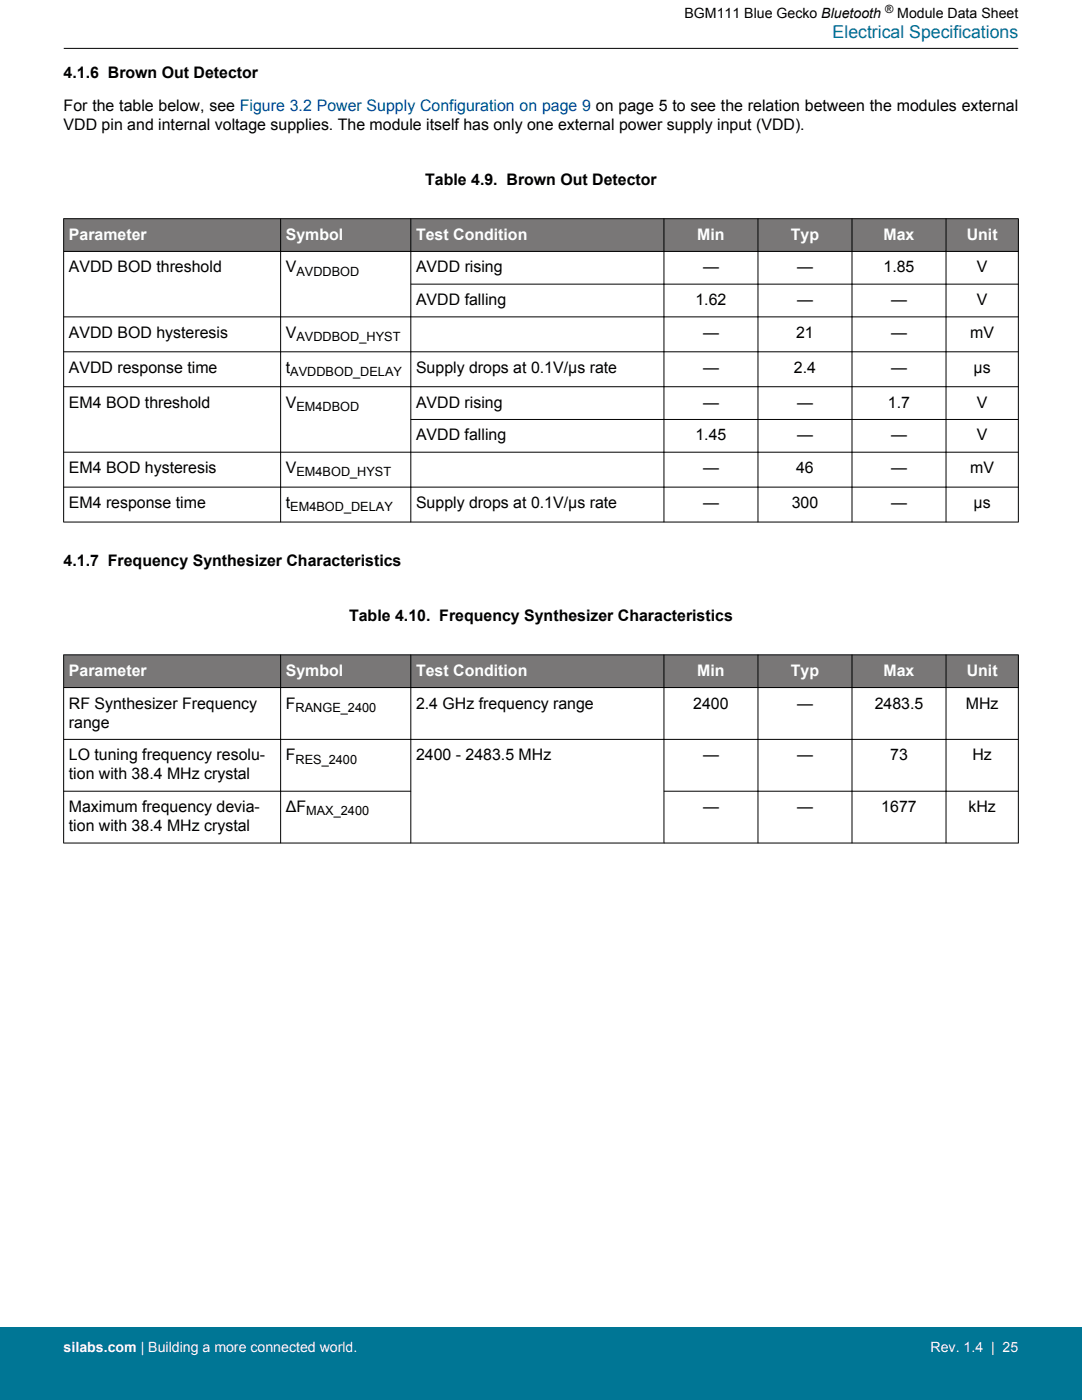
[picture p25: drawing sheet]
<svg xmlns="http://www.w3.org/2000/svg" width="216mm" height="279mm" viewBox="0 0 216 279" stroke-linecap="round" stroke-linejoin="round" font-family="sans-serif">
<defs><g id="words">
<text font-size="3.5" fill="#007695" x="166.1" y="7.5">Electrical Specifications</text>
<g font-size="3.2">
<text x="12.7" y="15.5">4.1.6 Brown Out Detector</text>
<text x="12.7" y="22.2">For the table below, see Figure 3.2 Power Supply Configuration on page 9 on page 5 to see the relation between the modules external</text>
<text x="12.7" y="26">VDD pin and internal voltage supplies. The module itself has only one external power supply input (VDD).</text>
<text x="84.8" y="36.8">Table 4.9. Brown Out Detector</text>
<text x="13.7" y="54.4">AVDD BOD threshold</text>
<text x="57" y="54.4">V</text>
<text x="83" y="54.4">AVDD rising</text>
<text x="140.3" y="54.4">—</text>
<text x="159" y="54.4">—</text>
<text x="176.3" y="54.4">1.85</text>
<text x="194.9" y="54.4">V</text>
<text x="83" y="60.9">AVDD falling</text>
<text x="138.8" y="60.9">1.62</text>
<text x="159" y="60.9">—</text>
<text x="177.8" y="60.9">—</text>
<text x="194.9" y="60.9">V</text>
<text x="13.7" y="67.4">AVDD BOD hysteresis</text>
<text x="57" y="67.4">V</text>
<text x="140.3" y="67.4">—</text>
<text x="158.9" y="67.4">21</text>
<text x="177.8" y="67.4">—</text>
<text x="193.6" y="67.4">mV</text>
<text x="13.7" y="74.4">AVDD response time</text>
<text x="57" y="74.4">t</text>
<text x="83" y="74.4">Supply drops at 0.1V/μs rate</text>
<text x="140.3" y="74.4">—</text>
<text x="158.4" y="74.4">2.4</text>
<text x="177.8" y="74.4">—</text>
<text x="194.3" y="74.4">μs</text>
<text x="13.7" y="81.4">EM4 BOD threshold</text>
<text x="57" y="81.4">V</text>
<text x="83" y="81.4">AVDD rising</text>
<text x="140.3" y="81.4">—</text>
<text x="159" y="81.4">—</text>
<text x="177.2" y="81.4">1.7</text>
<text x="194.9" y="81.4">V</text>
<text x="83" y="87.9">AVDD falling</text>
<text x="138.8" y="87.9">1.45</text>
<text x="159" y="87.9">—</text>
<text x="177.8" y="87.9">—</text>
<text x="194.9" y="87.9">V</text>
<text x="13.7" y="94.4">EM4 BOD hysteresis</text>
<text x="57" y="94.4">V</text>
<text x="140.3" y="94.4">—</text>
<text x="158.9" y="94.4">46</text>
<text x="177.8" y="94.4">—</text>
<text x="193.6" y="94.4">mV</text>
<text x="13.7" y="101.4">EM4 response time</text>
<text x="57" y="101.4">t</text>
<text x="83" y="101.4">Supply drops at 0.1V/μs rate</text>
<text x="140.3" y="101.4">—</text>
<text x="158" y="101.4">300</text>
<text x="177.8" y="101.4">—</text>
<text x="194.3" y="101.4">μs</text>
<text x="12.7" y="113">4.1.7 Frequency Synthesizer Characteristics</text>
<text x="69.7" y="123.9">Table 4.10. Frequency Synthesizer Characteristics</text>
<text x="13.7" y="141.4">RF Synthesizer Frequency</text>
<text x="57" y="141.4">F</text>
<text x="83" y="141.4">2.4 GHz frequency range</text>
<text x="138.3" y="141.4">2400</text>
<text x="159" y="141.4">—</text>
<text x="174.5" y="141.4">2483.5</text>
<text x="192.7" y="141.4">MHz</text>
<text x="13.7" y="145.2">range</text>
<text x="13.7" y="151.7">LO tuning frequency resolu-</text>
<text x="13.7" y="155.6">tion with 38.4 MHz crystal</text>
<text x="57" y="151.7">F</text>
<text x="83" y="151.7">2400 - 2483.5 MHz</text>
<text x="140.3" y="151.7">—</text>
<text x="159" y="151.7">—</text>
<text x="177.6" y="151.7">73</text>
<text x="194" y="151.7">Hz</text>
<text x="13.7" y="162.1">Maximum frequency devia-</text>
<text x="13.7" y="165.9">tion with 38.4 MHz crystal</text>
<text x="57" y="162.1">ΔF</text>
<text x="140.3" y="162.1">—</text>
<text x="159" y="162.1">—</text>
<text x="175.9" y="162.1">1677</text>
<text x="193.3" y="162.1">kHz</text>
</g>
<g font-size="3.2" fill="#fff">
<text x="13.7" y="47.8">Parameter</text>
<text x="57" y="47.8">Symbol</text>
<text x="83" y="47.8">Test Condition</text>
<text x="139.1" y="47.8">Min</text>
<text x="157.8" y="47.8">Typ</text>
<text x="176.3" y="47.8">Max</text>
<text x="192.9" y="47.8">Unit</text>
<text x="13.7" y="134.9">Parameter</text>
<text x="57" y="134.9">Symbol</text>
<text x="83" y="134.9">Test Condition</text>
<text x="139.1" y="134.9">Min</text>
<text x="157.8" y="134.9">Typ</text>
<text x="176.3" y="134.9">Max</text>
<text x="192.9" y="134.9">Unit</text>
</g>
<g font-size="2.8">
<text x="136.6" y="3.5">BGM111 Blue Gecko Bluetooth</text>
<text x="179" y="3.5">Module Data Sheet</text>
</g>
<g font-size="2.8" fill="#fff">
<text x="12.7" y="269.9">silabs.com | Building a more connected world.</text>
<text x="185.7" y="269.9">Rev. 1.4 | 25</text>
</g>
<g font-size="2.5">
<text x="59.2" y="55">AVDDBOD</text>
<text x="59.2" y="68.1">AVDDBOD_HYST</text>
<text x="57.9" y="75">AVDDBOD_DELAY</text>
<text x="59.2" y="82">EM4DBOD</text>
<text x="59.2" y="95.1">EM4BOD_HYST</text>
<text x="57.9" y="102">EM4BOD_DELAY</text>
<text x="59" y="142">RANGE_2400</text>
<text x="59" y="152.4">RES_2400</text>
<text x="61.1" y="162.7">MAX_2400</text>
</g>
<text font-size="2.3" x="176.6" y="2.6">®</text>
</g></defs>
<g fill="#797777">
<path d="M12.7 43.6h190.5v6.6h-190.5z" fill-rule="evenodd"/>
<path d="M12.7 43.6h190.5v6.6h-190.5z" fill-rule="evenodd"/>
</g>
<g fill="none" stroke="#000" stroke-width=".2">
<path d="M12.7 43.6h190.5M12.7 50.2h190.5M12.7 43.6v60.6M56 43.6v60.6M81.9 56.7h121.3M82 43.6v60.6M132.5 43.6v60.6M151.2 43.6v60.6M170 43.6v60.6M188.8 43.6v60.6M203.2 43.6v60.6M12.7 70.2h190.5"/>
<path d="M12.7 77.2h190.5M203.2 63.2h-190.5M12.7 90.2h190.5M12.7 97.2h190.5M81.9 83.7h121.3M12.7 104.2h190.5"/>
</g>
<g fill="#797777">
<path d="M12.7 130.7h190.5v6.5h-190.5z" fill-rule="evenodd"/>
<path d="M12.7 130.7h190.5v6.5h-190.5z" fill-rule="evenodd"/>
</g>
<g fill="none" stroke="#000" stroke-width=".2">
<path d="M12.7 9.7h190.5M12.7 130.7h190.5M12.7 137.2h190.5M12.7 130.6v37.7M56 130.6v37.7M82 130.6v37.7M132.5 130.6v37.7M151.2 130.6v37.7M170 130.6v37.7M188.8 130.6v37.7M203.2 130.6v37.7M12.7 147.6h190.5"/>
<path d="M12.7 157.9h69.3M132.4 157.9h70.8M12.7 168.2h190.5"/>
</g>
<path d="M0 264.9h215.9v14.5h-215.9z" fill="#007695"/>
<use href="#words"/>
</svg>
